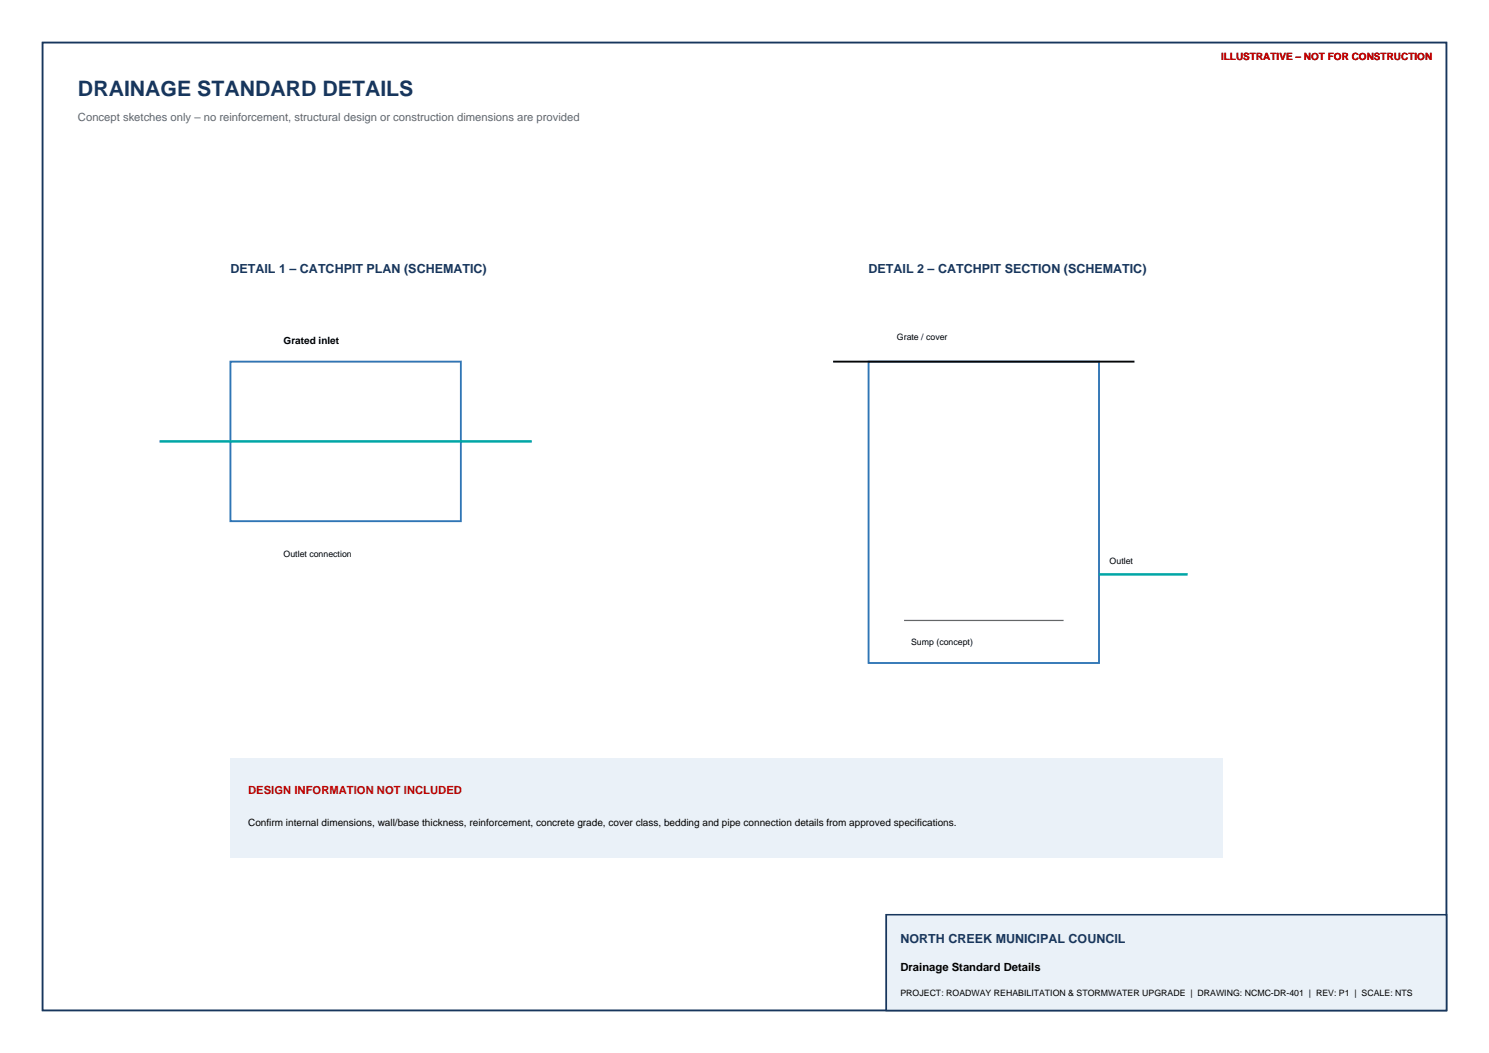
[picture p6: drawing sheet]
<svg xmlns="http://www.w3.org/2000/svg" width="420mm" height="297mm" viewBox="0 0 420 297" stroke-linecap="round" stroke-linejoin="round" font-family="sans-serif">
<defs><g id="words">
<text font-size="6" fill="#17365d" x="22" y="27">DRAINAGE STANDARD DETAILS</text>
<g font-size="3.5" fill="#17365d">
<text x="65" y="77">DETAIL 1 – CATCHPIT PLAN (SCHEMATIC)</text>
<text x="245" y="77">DETAIL 2 – CATCHPIT SECTION (SCHEMATIC)</text>
<text x="254" y="266">NORTH CREEK MUNICIPAL COUNCIL</text>
</g>
<text font-size="3.2" fill="#666" x="22" y="34">Concept sketches only – no reinforcement, structural design or construction dimensions are provided</text>
<text font-size="3.2" fill="#c00000" x="70" y="224">DESIGN INFORMATION NOT INCLUDED</text>
<text font-size="3.2" x="254" y="274">Drainage Standard Details</text>
<text font-size="2.8" fill="#c00000" x="344.4" y="17">ILLUSTRATIVE – NOT FOR CONSTRUCTION</text>
<g font-size="2.8">
<text x="80" y="97">Grated inlet</text>
<text x="70" y="233">Confirm internal dimensions, wall/base thickness, reinforcement, concrete grade, cover class, bedding and pipe connection details from approved specifications.</text>
</g>
<g font-size="2.5">
<text x="253" y="96">Grate / cover</text>
<text x="80" y="157">Outlet connection</text>
<text x="313" y="159">Outlet</text>
<text x="257" y="182">Sump (concept)</text>
<text x="254" y="281">PROJECT: ROADWAY REHABILITATION &amp; STORMWATER UPGRADE | DRAWING: NCMC-DR-401 | REV: P1 | SCALE: NTS</text>
</g>
</g></defs>
<path d="M12 12h396v273h-396z" fill="none" stroke="#17365d" stroke-width=".42"/>
<path d="M250 258h158v27h-158z" fill-rule="evenodd" fill="#eaf1f8" stroke="#17365d" stroke-width=".42"/>
<path d="M65 102h65v45h-65zM245 102h65v85h-65z" fill="none" stroke="#2f75b5" stroke-width=".53"/>
<path d="M45 124.5h105M310 162h25" fill="none" stroke="#00a6a6" stroke-width=".71" stroke-linecap="butt"/>
<path d="M235 102h85" fill="none" stroke="#000" stroke-width=".53"/>
<path d="M255 175h45" fill="none" stroke="#666" stroke-width=".35"/>
<path d="M65 214h280v28h-280z" fill-rule="evenodd" fill="#eaf1f8"/>
<path d="M12 12h396v273h-396z" fill="none" stroke="#17365d" stroke-width=".42"/>
<path d="M250 258h158v27h-158z" fill-rule="evenodd" fill="#eaf1f8" stroke="#17365d" stroke-width=".42"/>
<use href="#words"/>
</svg>
